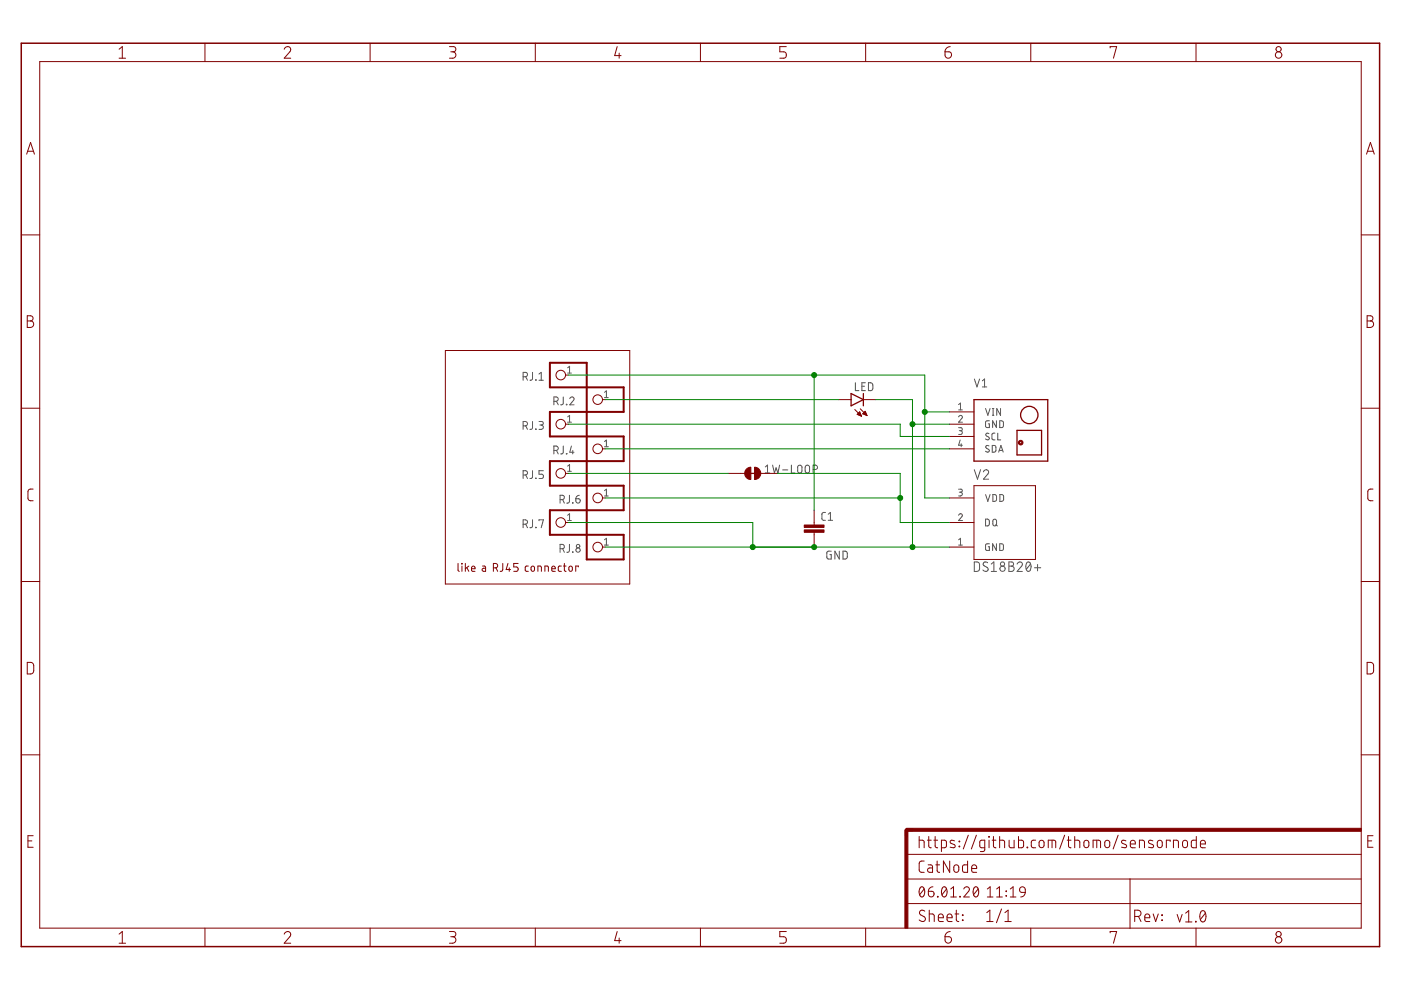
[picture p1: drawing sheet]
<svg xmlns="http://www.w3.org/2000/svg" width="297mm" height="210mm" viewBox="0 0 297 210" stroke-linecap="round" stroke-linejoin="round" font-family="sans-serif">
<g fill="none" stroke="#505050" stroke-width=".21">
<path d="M110.9 79.9h.5a.47 .47 0 0 0 .4-.5 .47 .47 0 0 0-.4-.4h-.5v1.6M111.5 79.9l.3 .7M112.9 79v1.4l-.5 .2M114.3 79.3l.4-.3v1.6M120.4 78l.4-.3v1.4M120.4 79.1h.7M110.9 90.3h.5a.47 .47 0 0 0 .4-.5 .47 .47 0 0 0-.4-.4h-.5v1.6M111.5 90.3l.3 .7M112.9 89.4v1.4l-.2 .2h-.3M112.9 99.8v1.4l-.5 .3M113.6 80.5l.1 .1zM113.6 91h.1z"/>
<path d="M114.3 89.4h.5a.37 .37 0 0 1 .4 .3 .37 .37 0 0 1-.4 .4h-.3M114.3 80.6h.9M114.7 90.1a.47 .47 0 0 1 .5 .5 .47 .47 0 0 1-.5 .4h-.4M115.2 99.8h-.9v.7h.5a.46 .46 0 0 1 .4 .5 .46 .46 0 0 1-.4 .5h-.5M117.4 85.1h.5a.47 .47 0 0 0 .5-.5 .47 .47 0 0 0-.5-.4h-.5v1.6M117.4 95.5h.5a.47 .47 0 0 0 .5-.5 .47 .47 0 0 0-.5-.4h-.5v1.6M118 85.1l.4 .7M118 95.5l.4 .7M119.4 84.2v1.4l-.5 .2M119.4 94.6v1.4l-.2 .2h-.3M120.1 85.7l.1 .1zM120.1 96.2h.1z"/>
<path d="M120.4 89.5h.7M120.4 88.4l.4-.3v1.4M120.4 98.8l.4-.3v1.4M120.4 99.9h.7M120.8 84.5a.46 .46 0 0 1 .6-.3 .46 .46 0 0 1 .2 .7l-.8 .9h.9M121.2 94.6l-.4 1.3h.9M121.4 95.5v.7M128.2 83.2l.4-.3v1.4M128.2 93.6l.4-.3v1.4M128.2 84.3h.8M128.2 94.7h.8M162.3 99l.4-.4v1.7"/>
<path d="M163.8 98.6l.4 1.7 .3-1.1 .4 1.1 .4-1.7M165.9 99.6h1.1M167.8 98.6v1.7h.7M169.2 98.8l.4-.2 .3 .2 .1 1a.46 .46 0 0 1-.4 .5 .46 .46 0 0 1-.5-.5zM170.9 98.8l.3-.2 .3 .2 .1 1a.47 .47 0 0 1-.4 .5 .47 .47 0 0 1-.5-.5zM172.4 99.5h.5a.47 .47 0 0 0 .4-.4 .47 .47 0 0 0-.4-.5h-.5v1.7M181.4 81.2v1.6h.7M182.7 81.9h.6M183.5 81.2h-.8v1.6h.8M184.1 81.2h.7l.2 .2 .1 1-.3 .4h-.7zM203.2 88.4a.39 .39 0 0 1 .6-.3 .39 .39 0 0 1 .1 .6l-.7 .8h.8M203.2 90.7h.5l.3 .2-.1 .4h-.5"/>
<path d="M203.2 85.8l.4-.3v1.4M203.2 86.9h.8M203.6 93.3l-.4 1.1h.8M203.6 91.3a.4 .4 0 0 1 .4 .4 .4 .4 0 0 1-.4 .4h-.4M203.8 94.1v.6M206.6 99.6l.6 2 .7-2M206.6 80.4l.5 1.6 .6-1.6M208.3 80.8l.4-.4v1.6M208.3 82h.9M209 86.6l.4 1.5 .5-1.5M209.7 91.9h-.5l-.2 .3 .6 .5a.36 .36 0 0 1 .1 .5 .36 .36 0 0 1-.6 0l-.1-.1M209.7 94.6l-.5-.1-.2 .3 .6 .5a.36 .36 0 0 1 .1 .5 .36 .36 0 0 1-.6 0l-.1-.1"/>
<path d="M209.8 89.2h-.5l-.3 .2v.9l.2 .3 .6 .1v-.8h-.3M210.4 94.4l.5 .1 .2 .2v.9l-.2 .2-.5 .1zM210.4 88.1h.3M210.4 86.6h.3M210.6 86.6v1.5M210.9 91.8l-.4 .1-.2 .3v.9l.6 .2M211.3 89.2v1.5l-.8-1.5v1.5M211.5 91.8v1.5h.7M211.7 95.9l.5-1.5 .5 1.5M211.9 95.5h.7M212 89.2l.5 .1 .2 .2v.9l-.2 .2-.5 .1zM212.1 86.6v1.5l-.8-1.5v1.5"/>
<path d="M110.9 100.7h.5a.46 .46 0 0 0 .4-.4 .46 .46 0 0 0-.4-.5h-.5v1.7M110.9 111.1h.5a.47 .47 0 0 0 .4-.4 .47 .47 0 0 0-.4-.5h-.5v1.7M111.5 100.7l.3 .8M111.5 111.1l.3 .8M112.9 110.2v1.5l-.2 .2h-.3M113.6 101.4l.1 .1zM113.6 111.8l.1 .1zM114.3 110.4v-.2h.9l-.5 1.7M118.7 105.9h.5a.47 .47 0 0 0 .5-.4 .47 .47 0 0 0-.5-.5h-.5v1.7M118.7 116.4h.5a.47 .47 0 0 0 .5-.5 .47 .47 0 0 0-.5-.5h-.5v1.7M119.3 105.9l.4 .8M119.3 116.4l.4 .7"/>
<path d="M120.4 110.4h.7M120.4 109.2l.4-.3v1.5M120.7 105v1.4l-.5 .3M120.7 115.4v1.5l-.2 .2h-.3M121.4 106.6l.1 .1zM121.4 117l.1 .1zM122.1 105.7h.6a.46 .46 0 0 1 .3 .6 .46 .46 0 0 1-.5 .4 .46 .46 0 0 1-.4-.5zM122.8 105l-.6 .3-.1 .4M128.2 115.6h.8M128.2 105.2h.8M128.2 104l.4-.3v1.5M128.2 114.4l.4-.3v1.5"/>
<path d="M162.3 100.3h.9M175 108.6l-.6 .2-.1 .2v1.1l.2 .2h.5M175.6 110.3h.9M175.6 109l.5-.4v1.7M176.2 116.9h-.7l-.2 .2v1.2l.2 .2h.7v-.9h-.2M177.9 116.9v1.6l-.9-1.6v1.6M178.7 116.9h.7l.2 .3v1l-.2 .3h-.7zM203.2 109.2a.39 .39 0 0 1 .6-.3 .39 .39 0 0 1 .1 .7l-.7 .8h.8M203.2 103.7h.7l.1 .3-.1 .3-.5 .1M203.2 114.4l.4-.3v1.5M203.2 115.6h.8M203.6 104.4a.4 .4 0 0 1 .4 .4 .4 .4 0 0 1-.4 .4h-.4"/>
<path d="M206.6 119.1l.7 .1 .3 .2 .1 1.2-.2 .5-.9 .1zM208.5 100.1a.55 .55 0 0 1 .8-.5 .55 .55 0 0 1 .1 .9l-.9 1.1h1.1M209 110.1h.5l.2 .2 .1 .8-.3 .4h-.5zM209 104.9l.4 1.4 .5-1.4M209.4 119.3a.5 .5 0 0 0-.8-.1 .5 .5 0 0 0 .1 .8l.6 .3a.47 .47 0 0 1 .2 .7 .47 .47 0 0 1-.7 .1l-.4-.2M209.8 115.3h-.6l-.2 .2v.9l.2 .3h.6v-.8h-.3M210.2 119.6l.5-.5v2.1M210.5 104.9h.6l.2 .2v.9l-.2 .3h-.6zM210.6 110.2l.3-.1 .3 .1 .1 .9a.39 .39 0 0 1-.4 .4 .39 .39 0 0 1-.4-.4zM211.1 111.2l.4 .3M211.3 115.3v1.4l-.8-1.4v1.4M212 115.3h.5l.2 .2v1l-.2 .2h-.5z"/>
<path d="M212 104.9h.5l.3 .2v.9l-.3 .3h-.5zM213.9 119.1h.6a.44 .44 0 0 1 .4 .5 .44 .44 0 0 1-.4 .4 .56 .56 0 0 1 .5 .6 .56 .56 0 0 1-.5 .6h-.6zM215.6 119.6a.55 .55 0 0 1 .8-.4 .55 .55 0 0 1 .2 .8l-1 1.2h1.2M217.7 119.3l.2-.1a.91 .91 0 0 1 .6 1.4 .49 .49 0 0 1-.5 .6 .49 .49 0 0 1-.4-.6l-.1-.7zM218.5 119.6l-.9 1.1M220 119.7v1.3M210.2 121.2h1.1M213.9 120h.6M219.3 120.4h1.4"/>
<circle cx="122.6" cy="116.6" r=".46"/>
<circle cx="122.6" cy="115.8" r=".37"/>
<circle cx="212.6" cy="119.6" r=".45"/>
<circle cx="212.5" cy="120.6" r=".56"/>
</g>
<g fill="none" stroke="#800000" stroke-width=".21">
<path d="M8.4 13.1h280.2v183.7h-280.2zM25.3 10.4l.6-.5v2.4M25.3 12.3h1.3M43.5 9.2v3.9M60.3 10.4a.68 .68 0 0 1 .9-.5 .68 .68 0 0 1 .2 1.1l-1.1 1.3h1.3M78.5 9.2v3.9M95.3 9.9h.8a.55 .55 0 0 1 .6 .5 .55 .55 0 0 1-.6 .6h-.5M96 11a.68 .68 0 0 1 .7 .7 .68 .68 0 0 1-.7 .6h-.7M113.5 9.2v3.9M130.9 9.9l-.6 1.9h1.4M131.3 11.3v1M148.5 9.2v3.9"/>
<path d="M166.7 9.9h-1.4v1.1h.9a.69 .69 0 0 1 .5 .7 .69 .69 0 0 1-.5 .6h-.9M183.5 9.2v3.9M200.4 11h.8a.68 .68 0 0 1 .5 .7 .68 .68 0 0 1-.7 .6 .68 .68 0 0 1-.6-.6zM201.5 9.9l-.8 .3-.3 .8M218.5 9.2v3.9M235.4 10.2v-.3h1.3l-.6 2.4M253.6 9.2v3.9M5.7 32.7l.8-2.5 .8 2.5M5.8 32.1h1.3M289.7 32.7l.9-2.5 .8 2.5M289.9 32.1h1.3M4.5 49.8h3.9"/>
<path d="M288.6 49.8h3.9M5.8 67h.7a.55 .55 0 0 1 .5 .5 .55 .55 0 0 1-.5 .6 .69 .69 0 0 1 .7 .6 .69 .69 0 0 1-.7 .7h-.7zM5.8 68.1h.7M94.4 74.3h39.1v49.5h-39.1zM119.9 79.5h.6M289.9 67h.7a.55 .55 0 0 1 .5 .5 .55 .55 0 0 1-.5 .6 .69 .69 0 0 1 .6 .6 .69 .69 0 0 1-.6 .7h-.7zM289.9 68.1h.7M4.5 86.6h3.9M119.9 89.9h.6M127.7 95.2h.6M127.7 84.7h.6M177.8 84.7h2.6"/>
<path d="M181.2 86.8l1.5 1.5M181.7 87.9l.9 .3M181.8 87.9h.7M181.8 87.8h.6M182 87.6h.4M182.1 88h.4M182.1 87.5h.2M182.2 87.4h.1M182.3 87.3l-.6 .6M182.3 87.3l.3 .9M182.4 88.1h.2M182.4 86.7l1.4 1.4"/>
<path d="M183 87.8h.7M183 87.6h.6M183 84.7h2.7M183.1 87.5h.5M183.3 87.4h.2M183.3 87.9h.4M183.4 87.2h.1M183.4 87.2l.4 .9-.9-.4zM183.6 88h.2M201.3 87.3h5.2M201.3 89.9h5.2M201.3 92.5h5.2"/>
<path d="M201.3 95.2h5.2M288.6 86.6h3.9M7 103.7l-.9 .1-.2 .4 .1 1.7 .5 .3h.5M97.1 119.5v1.4l.3 .2M97.9 119.5l.1 .1zM98.7 119.5v1.6M106.6 119.5v1.4l-.2 .2h-.4M107.7 119.5l-.4 1.3h.9M109.9 119.5h-1v.7h.6a.47 .47 0 0 1 .4 .5 .47 .47 0 0 1-.4 .4h-.6M119.7 119.5v1.5l.3 .1M119.9 110.8h.6M119.9 100.4h.6"/>
<path d="M127.7 116h.6M127.7 105.6h.6M154.4 100.4h3.5M161.3 100.4h3.5M172.6 108.2v3.1M172.6 112.9v3.1M201.3 116h5.2M201.3 110.8h5.2M201.3 105.6h5.2M206.5 103h13v15.6h-13zM291.1 103.7h-.7l-.4 .5v1.6l.4 .3 .7 .1M4.5 123.3h3.9"/>
<path d="M97.9 120v1.1M99 120.4l.4 .7M99.4 120l-.7 .6M100 120.6h.7a.39 .39 0 0 0-.2-.6 .39 .39 0 0 0-.5 .4l.1 .7h.6M102.3 120h.5l.1 .2 .1 .9-.7-.1v-.4l.7-.1M104.6 120.4h.5a.47 .47 0 0 0 .4-.5 .47 .47 0 0 0-.4-.4h-.5v1.6M105.2 120.4l.3 .7M108 120.4v.7M112 120h-.5l-.1 .3v.8h.6M112.7 120.1l.3-.1a.64 .64 0 0 1 .1 1.1h-.3l-.2-.2zM114 121.1v-1.1l.7 .2 .1 .9M115.5 121.1v-1.1l.7 .2 .1 .9"/>
<path d="M117 120.6h.7a.39 .39 0 0 0-.2-.5 .39 .39 0 0 0-.5 .3l.1 .7h.6M119 120h-.5l-.1 .3v.8h.6M119.5 120h.5M120.7 120.1l.3-.1a.64 .64 0 0 1 .1 1.1h-.3l-.2-.2zM122.6 120.2v-.2h-.5v1.1M288.6 123.3h3.9M5.8 140.4l.9 .1 .4 .4v1.5l-.4 .5h-.9zM289.9 140.4l.9 .1 .4 .4v1.5l-.4 .5h-.9zM4.5 160h3.9M5.9 178.3h.9M7 177.2h-1.1v2.4h1.1M194.9 178.1h.6l.4 .3v1.3"/>
<path d="M194.9 177.4v2.3M196.6 178.1h.8M196.9 177.4v2.1l.5 .2M198 178.1h.8M198.3 177.4v2.1l.5 .2M199.6 179.7h.7l.3-.2v-1.1l-.2-.2-.8-.1v2.5M202.4 178.3a.59 .59 0 0 0-1 .1l.1 .3 1 .6-.2 .4-.9-.1M203.3 178.4l.2 .1zM203.3 179.4l.2 .1zM205.3 177.1l-1.1 2.9M207 177.1l-1 2.9M208.8 179.7h-.7l-.3-.2v-1.1l.2-.2 .8-.1v2l-.3 .4-.6 .1"/>
<path d="M209.6 177.4l.2 .1zM209.7 178.1v1.6M210.4 178.1h.8M210.6 177.4l.1 2.1 .5 .2M211.9 178.1h.7l.4 .3v1.3M211.9 177.4v2.3M214 178.1v1.4l.3 .2h.7v-1.6M215.9 177.4v2.3h.9l.2-.4v-.9l-.4-.3h-.7M217.8 179.6l.1 .1zM219.6 178.1l-.7 .1-.2 .3 .1 1.1 .8 .1M220.4 178.3l.3-.1 .5 .1 .2 .9a.53 .53 0 0 1-.6 .5 .53 .53 0 0 1-.5-.5zM222.2 179.7v-1.6l1.5 .2 .1 1.4"/>
<path d="M223.1 178.1v1.6M225.7 177.1l-1 2.9M226.3 178.1h.8M226.5 177.4l.1 2.1 .5 .2M227.9 178.1l.9 .2 .1 1.4M227.9 177.4v2.3M229.9 178.3l.3-.1 .5 .1 .2 .9a.53 .53 0 0 1-.6 .5 .53 .53 0 0 1-.5-.5zM231.8 179.7v-1.6l1.4 .2 .1 1.4M232.5 178.1v1.6M234.4 178.3l.3-.1 .5 .1 .1 .9a.53 .53 0 0 1-.5 .5 .53 .53 0 0 1-.6-.5zM237.1 177.1l-1.1 2.9M238.7 178.3a.59 .59 0 0 0-.9 .1l.2 .4 .9 .5-.2 .4-.9-.1"/>
<path d="M239.6 178.9h1.1a.56 .56 0 0 0-.4-.7 .56 .56 0 0 0-.7 .5l.2 .9 .9 .1M241.6 179.7v-1.6l.9 .2 .2 1.4M244.4 178.3a.59 .59 0 0 0-.9 .1l.2 .4 .9 .5-.2 .4-.9-.1M245.5 178.3l.3-.1 .5 .1 .1 .9a.53 .53 0 0 1-.5 .5 .53 .53 0 0 1-.5-.5zM248.1 178.4v-.3h-.8v1.6M248.8 179.7v-1.6h.6l.4 .3 .1 1.3M250.8 178.3l.4-.1 .5 .1 .1 .9a.53 .53 0 0 1-.6 .5 .53 .53 0 0 1-.5-.5zM253.6 177.4v2.3h-.8l-.2-.2v-1.1l.4-.3h.6M254.5 178.9h1.1a.56 .56 0 0 0-.4-.7 .56 .56 0 0 0-.7 .5l.1 .9 1 .1M288.6 160h3.9M290 178.3h.8M291.1 177.2h-1.1v2.4h1.1"/>
<path d="M25.3 198.1l.6-.6v2.5M25.3 200h1.3M43.5 196.8v3.9M60.3 198.1a.68 .68 0 0 1 .9-.6 .68 .68 0 0 1 .2 1.1l-1.1 1.4h1.3M78.5 196.8v3.9M95.3 197.5h.8a.55 .55 0 0 1 .6 .6 .55 .55 0 0 1-.6 .5h-.5M96 198.6a.69 .69 0 0 1 .7 .7 .69 .69 0 0 1-.7 .7h-.7M113.5 196.8v3.9M130.9 197.5l-.6 1.9h1.4M131.3 198.9v1.1M148.5 196.8v3.9M166.7 197.5h-1.4v1.1h.9a.7 .7 0 0 1 .5 .7 .7 .7 0 0 1-.5 .7h-.9"/>
<path d="M183.5 196.8v3.9M192.2 191.6h96.4M192.2 186.4h96.4M192.2 181.1h96.4M195.1 188.2l.2-.2a.92 .92 0 0 1 .7 1.4v.2a.52 .52 0 0 1-.5 .6 .52 .52 0 0 1-.6-.6v-.8zM195.9 182.6h-.5a.51 .51 0 0 0-.5 .5v1.5l.3 .3 .7 .1M195.9 188.5l-.9 1.2M196.1 193.2a.59 .59 0 0 0-.9-.1 .59 .59 0 0 0 0 .9l.7 .4a.6 .6 0 0 1 .1 .9 .6 .6 0 0 1-.9-.1l-.2-.1M196.8 183.4h.7l.2 .3v1.3h-.6a.47 .47 0 0 1-.4-.5 .47 .47 0 0 1 .4-.5h.6M196.8 189h.7a.6 .6 0 0 1 .5 .6 .6 .6 0 0 1-.6 .6 .6 .6 0 0 1-.6-.6zM197 193.8h.8l.2 .2 .1 1.4M197 193v2.4"/>
<path d="M197.8 188l-.7 .3-.3 .7M198.4 183.4h.8M198.7 182.6v2.1l.2 .2 .3 .1M198.8 190.1l.1 .1zM198.9 194.6h1.1a.56 .56 0 0 0-.4-.8 .56 .56 0 0 0-.7 .5l.2 1 .9 .1M199.9 188.2l.1-.2a.92 .92 0 0 1 .8 1.4 .62 .62 0 0 1-.6 .8 .62 .62 0 0 1-.6-.8v-.6zM200.4 198.6h.8a.68 .68 0 0 1 .5 .8 .68 .68 0 0 1-.7 .6 .68 .68 0 0 1-.6-.7zM200.7 188.5l-1 1.2M200.8 194.6h1.1a.57 .57 0 0 0-.4-.8 .57 .57 0 0 0-.7 .5l.1 1 1 .1M201.4 182.6v2.4l-1.4-2.4v2.4M201.5 197.5l-.8 .3-.3 .8M201.6 190.2h1.2"/>
<path d="M201.6 188.5l.6-.5v2.2M202.4 183.6l.4-.2a.95 .95 0 0 1 .2 1.5h-.5l-.3-.3zM202.5 193.8h.8M202.8 193v2.1l.5 .3M203.5 190.1l.1 .1zM204 194l.2 .1zM204 195.1l.2 .1zM204.3 188.5a.59 .59 0 0 1 .9-.5 .59 .59 0 0 1 .2 1l-1.1 1.2h1.2M205.1 182.6v2.4l-.8-.1-.2-.3v-1l.2-.2h.8M206 184.1h1.1a.55 .55 0 0 0-.4-.7 .55 .55 0 0 0-.7 .5l.1 .9 1 .2M206.6 188.2l.1-.2a.92 .92 0 0 1 .8 1.4 .62 .62 0 0 1-.6 .8 .62 .62 0 0 1-.6-.8v-.6zM207.4 188.5l-1 1.2"/>
<path d="M209.2 195.4h1.3M209.2 193.5l.7-.5v2.4M209.3 190.2h1.2M209.3 188.5l.6-.5v2.2M211.3 190.2h1.2M211.3 188.5l.6-.5v2.2M212.3 192.7l-1 2.9M213.1 195.4h1.3M213.1 193.5l.6-.5v2.4M213.3 188.9l.1 .1zM213.3 189.9l.1 .1zM214.2 190.2h1.2"/>
<path d="M214.2 188.5l.6-.5v2.2M216.3 188.2l.6-.2 .4 .4 .1 .8h-.8a.58 .58 0 0 1-.4-.4 .58 .58 0 0 1 .1-.6zM217.4 189.2l-.3 .7-.7 .3M218.5 196.8v3.9M235.4 197.8v-.3h1.3l-.6 2.5M239.6 186.4v10.5M240.6 194.3h.7a.67 .67 0 0 0 .6-.7 .67 .67 0 0 0-.6-.6h-.7v2.4M241.4 194.3l.5 1.1M242.7 194.6h1.1a.56 .56 0 0 0-.4-.8 .56 .56 0 0 0-.7 .5l.1 1 1 .1M244.5 193.8l.5 1.6 .6-1.6M246.3 195.1l.2 .1zM246.3 194l.2 .1z"/>
<path d="M249.6 193.9l.5 1.6 .5-1.6M251.4 193.6l.6-.5v2.4M251.4 195.5h1.3M253.5 195.3l.1 .2zM253.6 196.8v3.9M254.6 193.3a.56 .56 0 0 1 .7-.2 .56 .56 0 0 1 .3 .6 1.35 1.35 0 0 1-.6 1.8 1.46 1.46 0 0 1-.4-2.2zM255.6 193.6l-1.1 1.3"/>
<circle cx="271.1" cy="10.4" r=".55"/>
<circle cx="271.1" cy="11.7" r=".69"/>
<circle cx="118.9" cy="79.5" r="1.02"/>
<circle cx="118.9" cy="89.9" r="1.02"/>
<circle cx="126.7" cy="95.2" r="1.02"/>
<circle cx="126.7" cy="84.7" r="1.02"/>
<circle cx="118.9" cy="110.8" r="1.02"/>
<circle cx="118.9" cy="100.4" r="1.02"/>
<circle cx="126.7" cy="105.6" r="1.02"/>
<circle cx="126.7" cy="116" r="1.02"/>
<circle cx="271.1" cy="198" r=".55"/>
<circle cx="271.1" cy="199.3" r=".69"/>
</g>
<g fill="none" stroke="#800000" stroke-width=".28">
<path d="M180.4 83.4l2.6 1.3-2.6 1.3zM183 83.4v2.6M206.5 84.7h15.6v13.1h-15.6zM215.6 91.2h5.2v5.3h-5.2zM158.8 100.4h1.8"/>
<circle cx="218.2" cy="88" r="1.84"/>
</g>
<g fill="#800000" stroke="#800000" stroke-width=".21">
<path d="M216.1 93.5a.5 .5 0 0 1 .7 .2 .5 .5 0 0 1-.3 .7 .5 .5 0 0 1-.6-.5h.3a.24 .24 0 0 1 .3-.3 .24 .24 0 0 1 .1 .4 .24 .24 0 0 1-.4 0l-.3-.1z" fill-rule="evenodd"/>
<path d="M160 99.1a1.3 1.3 0 0 1 1.3 1.3h-1.3z" fill-rule="evenodd"/>
<path d="M160 100.4h1.3a1.27 1.27 0 0 1-1.3 1.3z" fill-rule="evenodd"/>
<path d="M158.2 99.5l.5-.4h.5v2.6a1.29 1.29 0 0 1-1.2-.8 1.29 1.29 0 0 1 .2-1.4z" fill-rule="evenodd"/>
</g>
<g fill="#800000" stroke="#800000" stroke-width=".21">
<path d="M170.5 112.4h4.2v.5h-4.2z"/>
<path d="M170.5 111.3h4.2v.5h-4.2z"/>
<path d="M191.9 176h.6v20.8h-.6z"/>
<path d="M192.2 175.6h96.4v.7h-96.4z"/>
</g>
<path d="M116.6 76.9v5.2h15.6v5.2h-15.6v5.2h15.6v5.3h-15.6v5.2h15.6v5.2h-15.6v5.2h15.6v5.2h-7.8v-41.7z" fill="none" stroke="#800000" stroke-width=".42"/>
<path d="M193.5 175.9h-1.3v1.3" fill="none" stroke="#800000" stroke-width=".63"/>
<path d="M4.5 9.2h288v191.5h-288z" fill="none" stroke="#800000" stroke-width=".32"/>
<g fill="none" stroke="#008000" stroke-width=".21">
<path d="M120.5 79.5h75.6v26.1h5.2M172.6 79.5v28.7M120.5 89.9h70.4v2.6h10.4M128.3 84.7h49.5M128.3 95.2h73M185.7 84.7h7.8v31.3M193.5 89.9h7.8M196.1 87.3h5.2M120.5 110.8h39.1v5.2M120.5 100.4h33.9M128.3 116h73M128.3 105.6h62.6"/>
<path d="M164.8 100.4h26.1v10.4h10.4"/>
</g>
<g fill="#008000" stroke="#008000" stroke-width=".21">
<circle cx="193.5" cy="116" r=".53"/>
<circle cx="193.5" cy="89.9" r=".53"/>
<circle cx="172.6" cy="116" r=".53"/>
<circle cx="159.6" cy="116" r=".53"/>
<circle cx="196.1" cy="87.3" r=".53"/>
<circle cx="172.6" cy="79.5" r=".53"/>
<circle cx="190.9" cy="105.6" r=".53"/>
</g>
</svg>
